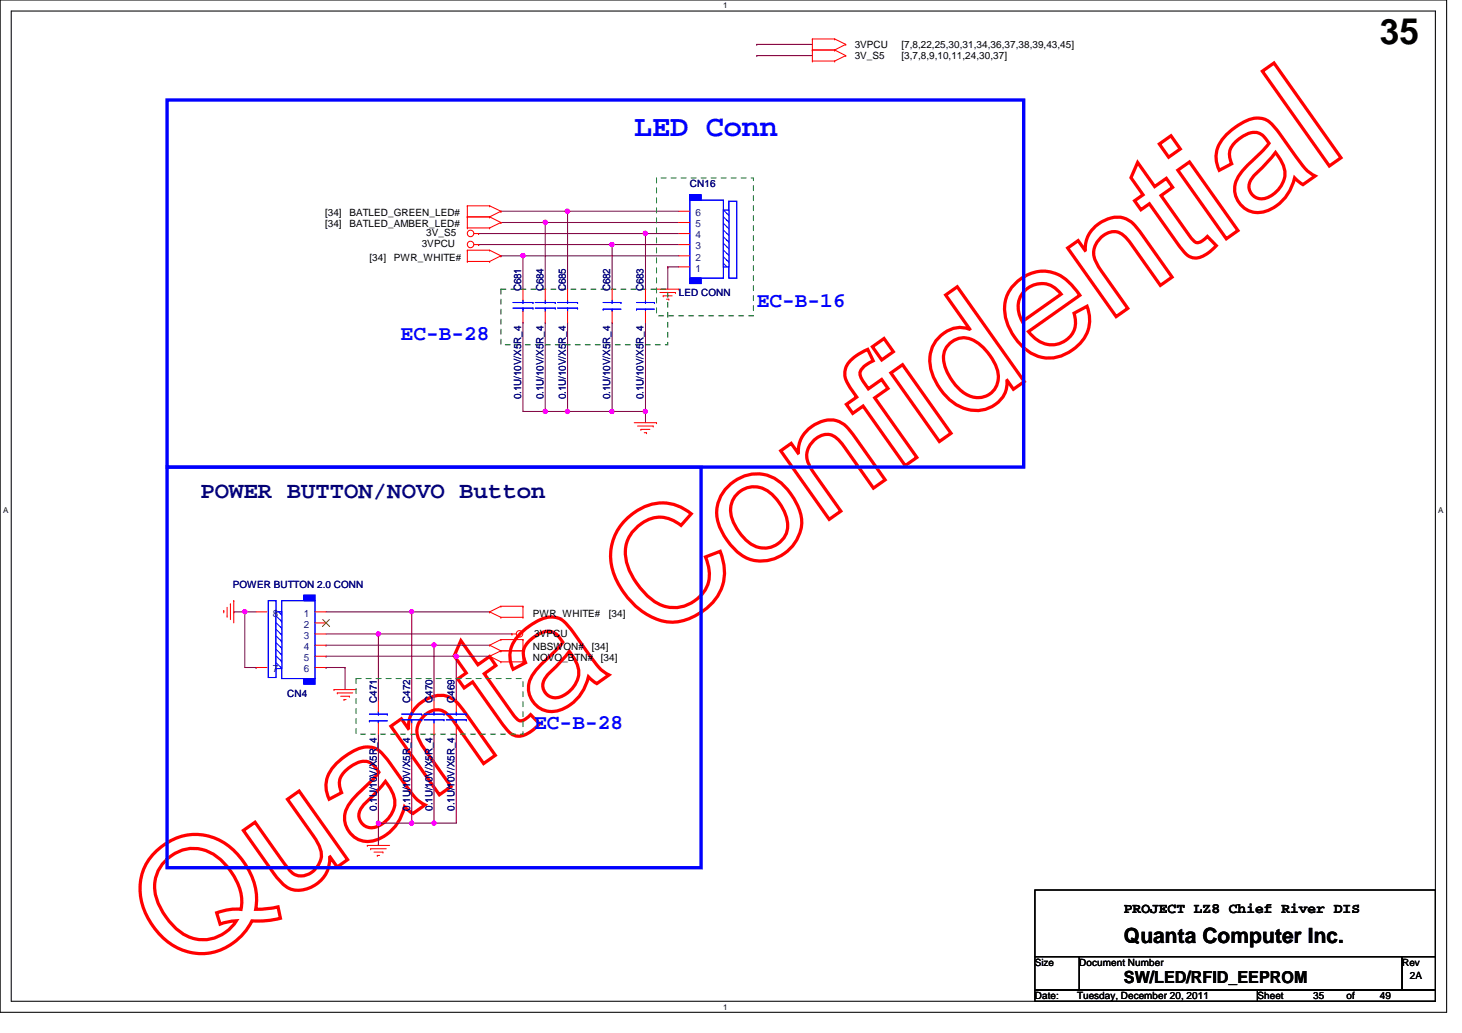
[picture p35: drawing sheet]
<svg xmlns="http://www.w3.org/2000/svg" width="297mm" height="210mm" viewBox="0 0 297 210" stroke-linecap="round" stroke-linejoin="round" font-family="sans-serif">
<defs><g id="words">
<text font-size="32.9" fill="#f00" x="36.6" y="198.7" transform="rotate(-35 36.6 198.7)">Quanta Confidential</text>
<text font-size="7.2" x="280.3" y="8.9">35</text>
<text font-size="6.1" fill="#00f" x="128.9" y="27.7">LED Conn</text>
<text font-size="4.7" fill="#000080" x="40.7" y="101.1">POWER BUTTON/NOVO Button</text>
<g font-size="4.3" fill="#00f">
<text x="153.8" y="62.3">EC-B-16</text>
<text x="81.4" y="69.1">EC-B-28</text>
<text x="108.5" y="148.2">EC-B-28</text>
</g>
<text font-size="4.3" x="228.3" y="191.6">Quanta Computer Inc.</text>
<text font-size="3.4" x="228.3" y="199.8">SW/LED/RFID_EEPROM</text>
<text font-size="2.9" x="228.3" y="185.5">PROJECT LZ8 Chief River DIS</text>
<g font-size="2">
<text x="173.6" y="9.8">3VPCU</text>
<text x="183.1" y="9.8">[7,8,22,25,30,31,34,36,37,38,39,43,45]</text>
<text x="173.6" y="12.1">3V_S5</text>
<text x="183.1" y="12.1">[3,7,8,9,10,11,24,30,37]</text>
<text x="66" y="43.9">[34]</text>
<text x="66" y="46.2">[34]</text>
<text x="71" y="43.9">BATLED_GREEN_LED#</text>
<text x="71" y="46.2">BATLED_AMBER_LED#</text>
<text x="75.1" y="53">[34]</text>
<text x="80" y="53">PWR_WHITE#</text>
<text x="85.7" y="50.2">3VPCU</text>
<text x="86.6" y="48">3V_S5</text>
<text x="108.3" y="125.3">PWR_WHITE#</text>
<text x="123.7" y="125.3">[34]</text>
<text x="108.5" y="129.4">3VPCU</text>
<text x="108.3" y="132.1">NBSWON#</text>
<text x="108.3" y="134.4">NOVO_BTN#</text>
<text x="120.3" y="132.1">[34]</text>
<text x="122.1" y="134.4">[34]</text>
<text x="210.3" y="196.3">Size</text>
<text x="219.3" y="196.3">Document Number</text>
<text x="284.9" y="196.3">Rev</text>
<text x="210.3" y="203.1">Date:</text>
<text x="218.9" y="203.1">Tuesday, December 20, 2011</text>
<text x="255.5" y="203.1">Sheet</text>
<text x="266.8" y="203.1">35</text>
<text x="273.6" y="203.1">of</text>
<text x="280.3" y="203.1">49</text>
<text x="286.4" y="199">2A</text>
</g>
<g font-size="2" fill="#000080">
<text x="140.2" y="38.1">CN16</text>
<text x="105.9" y="59.2" transform="rotate(-90 105.9 59.2)">C681</text>
<text x="110.4" y="59.2" transform="rotate(-90 110.4 59.2)">C684</text>
<text x="115" y="59.2" transform="rotate(-90 115 59.2)">C685</text>
<text x="124" y="59.2" transform="rotate(-90 124 59.2)">C682</text>
<text x="130.8" y="59.2" transform="rotate(-90 130.8 59.2)">C683</text>
<text x="137.9" y="60.2">LED CONN</text>
<text x="105.9" y="81.2" transform="rotate(-90 105.9 81.2)">0.1U/10V/X5R_4</text>
<text x="110.4" y="81.2" transform="rotate(-90 110.4 81.2)">0.1U/10V/X5R_4</text>
<text x="115" y="81.2" transform="rotate(-90 115 81.2)">0.1U/10V/X5R_4</text>
<text x="124" y="81.2" transform="rotate(-90 124 81.2)">0.1U/10V/X5R_4</text>
<text x="130.8" y="81.2" transform="rotate(-90 130.8 81.2)">0.1U/10V/X5R_4</text>
<text x="47.3" y="119.4">POWER BUTTON 2.0 CONN</text>
<text x="58.3" y="141.6">CN4</text>
<text x="76.5" y="142.8" transform="rotate(-90 76.5 142.8)">C471</text>
<text x="83.3" y="142.8" transform="rotate(-90 83.3 142.8)">C472</text>
<text x="87.8" y="142.8" transform="rotate(-90 87.8 142.8)">C470</text>
<text x="92.4" y="142.8" transform="rotate(-90 92.4 142.8)">C469</text>
<text x="76.5" y="164.8" transform="rotate(-90 76.5 164.8)">0.1U/10V/X5R_4</text>
<text x="83.3" y="164.8" transform="rotate(-90 83.3 164.8)">0.1U/10V/X5R_4</text>
<text x="87.8" y="164.8" transform="rotate(-90 87.8 164.8)">0.1U/10V/X5R_4</text>
<text x="92.4" y="164.8" transform="rotate(-90 92.4 164.8)">0.1U/10V/X5R_4</text>
</g>
<g font-size="2" fill="#004080">
<text x="141.3" y="46.2">5</text>
<text x="141.3" y="43.9">6</text>
<text x="141.3" y="53">2</text>
<text x="141.3" y="50.7">3</text>
<text x="141.3" y="48.4">4</text>
<text x="141.3" y="55.2">1</text>
<text x="55.4" y="125.3">8</text>
<text x="61.7" y="125.3">1</text>
<text x="61.7" y="127.6">2</text>
<text x="61.7" y="129.8">3</text>
<text x="55.4" y="136.6">7</text>
<text x="61.7" y="132.1">4</text>
<text x="61.7" y="134.3">5</text>
<text x="61.7" y="136.6">6</text>
</g>
<g font-size="1.6">
<text x="146.9" y="1.7">1</text>
<text x=".6" y="104.3">A</text>
<text x="292.2" y="104.3">A</text>
<text x="146.9" y="205.1">1</text>
</g>
</g></defs>
<path d="M0 0h293.9v205.7h-293.9zM2.3 2.2h289.3v201.3h-289.3z" fill="none" stroke="#000" stroke-width=".21"/>
<g fill="#fff">
<path d="M146.9 .3h.9v1.8h-.9z"/>
<path d="M146.9 203.7h.9v1.8h-.9z"/>
<path d="M.6 102.8h1.1v1.8h-1.1z"/>
<path d="M292.2 102.8h1.1v1.8h-1.1z"/>
</g>
<path d="M153.8 9h.1M153.8 11.3h.1M153.8 9h11.3M153.8 11.3h11.3M106.3 52h.1M106.3 52h31.6" fill="none" stroke="#800040" stroke-width=".21"/>
<circle cx="106.3" cy="51.9" r=".43" fill="#f0f"/>
<circle cx="106.3" cy="51.9" r=".43" fill="none" stroke="#f0f" stroke-width=".21"/>
<g fill="none" stroke="#800040" stroke-width=".21">
<path d="M101.8 52h.1M101.8 52h4.5M106.3 52h.1M106.3 52v6.8M110.8 45.2h.1M110.8 45.2h27.1M115.3 42.9h.1M115.3 42.9h22.6M124.4 49.7h.1M124.4 49.7h13.5M131.1 47.5h.1M131.1 47.5h6.8"/>
<path d="M135.7 54.2h.1M135.7 54.2h2.2M135.7 54.2v4.6M106.3 65.5h.1M106.3 65.5v18.1M110.8 65.5h.1M110.8 65.5v18.1M115.3 65.5h.1M115.3 65.5v18.1M124.4 65.5h.1M124.4 65.5v18.1M131.1 83.6h.1"/>
<path d="M131.1 83.6v2.3M88.2 131.1h.1M88.2 131.1h11.3"/>
</g>
<circle cx="88.2" cy="131.1" r=".43" fill="#f0f"/>
<circle cx="88.2" cy="131.1" r=".43" fill="none" stroke="#f0f" stroke-width=".21"/>
<path d="M92.7 133.3h.1M92.7 133.3h6.8" fill="none" stroke="#800040" stroke-width=".21"/>
<circle cx="92.7" cy="133.3" r=".44" fill="#f0f"/>
<circle cx="92.7" cy="133.3" r=".44" fill="none" stroke="#f0f" stroke-width=".21"/>
<g fill="none" stroke="#800040" stroke-width=".21">
<path d="M66.2 135.6h.1M66.2 131.1h.1M66.2 133.3h.1M66.2 135.6h3.9M66.2 131.1h22M66.2 133.3h26.5M70.1 135.6h.1M70.1 135.6v4.5M88.2 131.1h.1M88.2 131.1v11.3M92.7 133.3h.1M92.7 133.3v9.1"/>
<path d="M83.6 149.2h.1M83.6 149.2v18.1"/>
</g>
<circle cx="83.6" cy="167.3" r=".43" fill="#f0f"/>
<circle cx="83.6" cy="167.3" r=".43" fill="none" stroke="#f0f" stroke-width=".21"/>
<path d="M88.2 149.2h.1M88.2 149.2v18.1" fill="none" stroke="#800040" stroke-width=".21"/>
<circle cx="88.2" cy="167.3" r=".43" fill="#f0f"/>
<circle cx="88.2" cy="167.3" r=".43" fill="none" stroke="#f0f" stroke-width=".21"/>
<path d="M76.9 167.3h.1M76.9 167.3v4.5" fill="none" stroke="#800040" stroke-width=".21"/>
<circle cx="76.9" cy="167.3" r=".43" fill="#f0f"/>
<circle cx="76.9" cy="167.3" r=".43" fill="none" stroke="#f0f" stroke-width=".21"/>
<path d="M110.8 45.2h.1M110.8 45.2v13.6M83.6 124.3h.1M83.6 124.3v18.1M92.7 149.2h.1M92.7 149.2v18.1" fill="none" stroke="#800040" stroke-width=".21"/>
<circle cx="110.8" cy="45.2" r=".43" fill="#f0f"/>
<circle cx="110.8" cy="45.2" r=".43" fill="none" stroke="#f0f" stroke-width=".21"/>
<path d="M101.8 45.2h.1M101.8 45.2h9M115.3 42.9h.1M115.3 42.9v15.9" fill="none" stroke="#800040" stroke-width=".21"/>
<circle cx="115.3" cy="42.9" r=".44" fill="#f0f"/>
<circle cx="115.3" cy="42.9" r=".44" fill="none" stroke="#f0f" stroke-width=".21"/>
<path d="M101.8 42.9h.1M101.8 42.9h13.5M124.4 49.7h.1M124.4 49.7v9.1" fill="none" stroke="#800040" stroke-width=".21"/>
<circle cx="124.3" cy="49.7" r=".43" fill="#f0f"/>
<circle cx="124.3" cy="49.7" r=".43" fill="none" stroke="#f0f" stroke-width=".21"/>
<path d="M97.2 49.7h.1M97.2 49.7h27.2M131.1 47.5h.1M131.1 47.5v11.3" fill="none" stroke="#800040" stroke-width=".21"/>
<circle cx="131.1" cy="47.4" r=".44" fill="#f0f"/>
<circle cx="131.1" cy="47.4" r=".44" fill="none" stroke="#f0f" stroke-width=".21"/>
<path d="M97.2 47.5h.1M97.2 47.5h33.9M66.2 128.8h10.7M76.9 128.8h.1" fill="none" stroke="#800040" stroke-width=".21"/>
<circle cx="76.9" cy="128.8" r=".43" fill="#f0f"/>
<circle cx="76.9" cy="128.8" r=".43" fill="none" stroke="#f0f" stroke-width=".21"/>
<path d="M66.2 124.3h17.4M83.6 124.3h.1" fill="none" stroke="#800040" stroke-width=".21"/>
<circle cx="83.6" cy="124.3" r=".43" fill="#f0f"/>
<circle cx="83.6" cy="124.3" r=".43" fill="none" stroke="#f0f" stroke-width=".21"/>
<g fill="none" stroke="#800040" stroke-width=".21">
<path d="M106.3 83.6h4.5M110.8 83.6h.1M76.9 128.8h.1M76.9 128.8v13.6M76.9 128.8h27.1M83.6 124.3h15.9M99.5 124.3h.1M104 128.8h.1M76.9 149.2v18.1M76.9 167.3h.1M76.9 167.3h15.8M83.6 167.3h.1"/>
<path d="M88.2 167.3h.1"/>
</g>
<circle cx="110.8" cy="83.6" r=".43" fill="#f0f"/>
<circle cx="110.8" cy="83.6" r=".43" fill="none" stroke="#f0f" stroke-width=".21"/>
<path d="M131.1 65.5h.1M131.1 65.5v18.1M110.8 83.6h4.5M115.3 83.6h.1" fill="none" stroke="#800040" stroke-width=".21"/>
<circle cx="115.3" cy="83.6" r=".44" fill="#f0f"/>
<circle cx="115.3" cy="83.6" r=".44" fill="none" stroke="#f0f" stroke-width=".21"/>
<path d="M115.3 83.6h9.1M124.4 83.6h.1" fill="none" stroke="#800040" stroke-width=".21"/>
<circle cx="124.3" cy="83.6" r=".43" fill="#f0f"/>
<circle cx="124.3" cy="83.6" r=".43" fill="none" stroke="#f0f" stroke-width=".21"/>
<path d="M124.4 83.6h6.7M131.1 83.6h.1" fill="none" stroke="#800040" stroke-width=".21"/>
<circle cx="131.1" cy="83.6" r=".43" fill="#f0f"/>
<circle cx="131.1" cy="83.6" r=".43" fill="none" stroke="#f0f" stroke-width=".21"/>
<path d="M49.7 124.3h.1M49.7 124.3h2.3M49.7 124.3v11.3" fill="none" stroke="#800040" stroke-width=".21"/>
<circle cx="49.7" cy="124.3" r=".43" fill="#f0f"/>
<circle cx="49.7" cy="124.3" r=".43" fill="none" stroke="#f0f" stroke-width=".21"/>
<path d="M47.5 124.3h.1M47.5 124.3h2.2M49.7 135.6h2.3M52 135.6h.1" fill="none" stroke="#800040" stroke-width=".21"/>
<g fill="none" stroke="#f00" stroke-width=".21">
<path d="M165.1 10.2h.1M165.1 7.9h.1M165.1 12.4h.1M165.1 7.9h4.5M165.1 10.2h4.5M165.1 7.9v4.5M165.1 12.4h4.5M169.6 7.9h.1M169.6 10.2h.1M169.6 12.4h.1M169.6 7.9l2.2 1.1M169.6 10.2l2.2 1.1"/>
<path d="M171.8 9h.1M171.8 11.3h.1M171.8 9l-2.2 1.2M171.8 11.3l-2.2 1.1M95 53.1h.1M95 50.8h.1M95 44.1h.1M95 41.8h.1M95 46.3h.1M95 53.1h4.5M95 41.8v4.5M95 50.8v2.3"/>
<path d="M95 50.8h4.5M95 44.1h4.5M95 41.8h4.5M95 46.3h4.5M96.3 47.5h.9M96.3 49.7h.9M97.2 47.5h.1M97.2 49.7h.1M99.5 53.1h.1M99.5 50.8h.1M99.5 44.1h.1M99.5 41.8h.1"/>
<path d="M99.5 46.3h.1M99.5 50.8l2.3 1.2M99.5 41.8l2.3 1.1M99.5 44.1l2.3 1.1M101.8 52h.1M101.8 42.9h.1M101.8 45.2h.1M101.8 52l-2.3 1.1M101.8 42.9l-2.3 1.2M101.8 45.2l-2.3 1.1M106.3 58.8v2.2M133.4 58.8h4.5"/>
<path d="M134.1 59.4h3.1M137.2 59.4h.1M137.9 58.8h.1M106.3 63.3v2.2M134.7 60.1h.1M134.7 60.1h1.9M135.4 60.8h.5M135.9 60.8h.1M128.9 85.9h4.5M129.5 86.6h3.2M130.2 87.2h.1M130.2 87.2h1.8"/>
<path d="M130.9 87.9h.5M131.4 87.9h.1M132.7 86.6h.1M133.4 85.9h.1M45.5 124.1h.1M45.5 124.1v.4M46.1 125.2h.1M46.1 123.4v1.8M46.8 122.7h.1M46.8 122.7v3.2M47.5 122h.1M47.5 122v4.6"/>
<path d="M99.5 131.1h.1M99.5 133.3h.1M99.5 124.3h.1M99.5 131.1l2.3 1.1M99.5 133.3l2.3 1.2M99.5 124.3l2.3 1.1M101.8 132.2h.1M101.8 130h.1M101.8 134.5h.1M101.8 125.4h.1M101.8 123.2h.1M101.8 132.2h4.5"/>
<path d="M101.8 130h4.5M101.8 130l-2.3 1.1M101.8 134.5h4.5M101.8 132.2l-2.3 1.1M101.8 125.4h4.5M101.8 123.2h4.5M101.8 123.2l-2.3 1.1M104 128.8h.1M104 128.8h.9M106.3 132.2h.1M106.3 130h.1M106.3 134.5h.1"/>
<path d="M106.3 125.4h.1M106.3 123.2h.1M106.3 123.2v2.2M106.3 130v4.5M67.9 140.1h.1M67.9 140.1h4.4M68.5 140.8h.1M68.5 140.8h3.2M69.2 141.5h1.8M69.9 142.2h.1M69.9 142.2h.4M71 141.5h.1"/>
<path d="M76.9 142.4v2.3M76.9 146.9v2.3M88.2 142.4v2.3M88.2 146.9v2.3M74.6 171.8h.1M74.6 171.8h4.6M75.3 172.5h.1M75.3 172.5h3.2M76 173.1h1.8M76.7 173.8h.1M76.7 173.8h.4M77.8 173.1h.1"/>
<circle cx="95.6" cy="47.4" r=".66"/>
<circle cx="95.6" cy="49.7" r=".66"/>
<circle cx="105.5" cy="128.8" r=".66"/>
</g>
<path d="M210.3 180.8h81.3v13.6h-81.3zM210.3 194.4h9v6.8h-9zM219.3 194.4h65.6v6.8h-65.6zM284.9 194.4h6.7v6.8h-6.7zM210.3 201.2h45.2v2.3h-45.2zM255.5 201.2h36.1v2.3h-36.1z" fill="none" stroke="#000" stroke-width=".21"/>
<path d="M33.9 20.3h174.1v74.6h-174.1zM33.9 94.9h108.5v81.4h-108.5z" fill="none" stroke="#00f" stroke-width=".68"/>
<path d="M133.4 36.2h19.7v28h-19.7zM101.8 58.8h33.9v11.3h-33.9zM72.3 137.9h34v11.3h-34z" fill="none" stroke="#008000" stroke-width=".2" stroke-dasharray="1 1 1 1 1 1 1 1"/>
<g fill="none" stroke="#00f" stroke-width=".21">
<path d="M140.2 40.7h6.8v15.8h-6.8zM148.1 40.9h1.6v15.6h-1.6zM104.2 62.6h4.1M104.2 61.5h4.1M106.3 61.5h.1M106.3 62.6h.1M106.3 61v.5M106.3 62.6v.7M108.3 62.6h.1M108.3 61.5h.1M75.1 146.5h.1M75.1 145.1h3.6"/>
<path d="M75.1 146.5h3.6M76.9 146.5h.1M76.9 145.1h.1M76.9 144.7v.4M76.9 146.5v.4M78.7 145.1h.1M86.1 146.3h4.1M86.1 145.1h4.1M88.2 145.1h.1M88.2 146.3h.1M88.2 144.7v.4M88.2 146.3v.6"/>
<path d="M90.2 146.3h.1M90.2 145.1h.1"/>
</g>
<path d="M147 42.7h1.1v11.5h-1.1z" fill-rule="evenodd" fill="#fff"/>
<path d="M147 42.7h1.1v11.5h-1.1z" fill-rule="evenodd" fill="#00f"/>
<path d="M147 42.7h1.1v11.5h-1.1z" fill="none" stroke="#00f" stroke-width=".21"/>
<path d="M140.2 39.5h2.2v1.2h-2.2z" fill-rule="evenodd" fill="#00f"/>
<path d="M140.2 39.5h2.2v1.2h-2.2z" fill="none" stroke="#00f" stroke-width=".21"/>
<path d="M140.2 56.5h2.2v1.1h-2.2z" fill-rule="evenodd" fill="#00f"/>
<path d="M140.2 56.5h2.2v1.1h-2.2zM140.2 40.7h6.8v15.8h-6.8zM148.1 40.9h1.6v15.6h-1.6z" fill="none" stroke="#00f" stroke-width=".21"/>
<path d="M147 42.7h1.1v11.5h-1.1z" fill-rule="evenodd" fill="#fff"/>
<path d="M147 42.7h1.1v11.5h-1.1z" fill-rule="evenodd" fill="#00f"/>
<path d="M147 42.7h1.1v11.5h-1.1z" fill="none" stroke="#00f" stroke-width=".21"/>
<path d="M140.2 39.5h2.2v1.2h-2.2z" fill-rule="evenodd" fill="#00f"/>
<path d="M140.2 39.5h2.2v1.2h-2.2z" fill="none" stroke="#00f" stroke-width=".21"/>
<path d="M140.2 56.5h2.2v1.1h-2.2z" fill-rule="evenodd" fill="#00f"/>
<g fill="none" stroke="#00f" stroke-width=".21">
<path d="M140.2 56.5h2.2v1.1h-2.2zM108.8 62.6h4M108.8 61.5h4M110.8 61.5h.1M110.8 62.6h.1M110.8 61v.5M110.8 62.6v.7M112.8 62.6h.1M112.8 61.5h.1M113.3 62.6h4M113.3 61.5h4M115.3 61.5h.1"/>
<path d="M115.3 62.6h.1M115.3 61v.5M115.3 62.6v.7M117.3 62.6h.1M117.3 61.5h.1M129.3 62.8h.1M129.3 61.5h3.7M129.3 62.8h3.7M131.1 61.5h.1M131.1 62.8h.1M131.1 61v.5M131.1 62.8v.5"/>
<path d="M133 61.5h.1M54.5 122h1.6v15.7h-1.6zM57.2 122h6.8v15.9h-6.8zM81.6 146.3h4.1M81.6 145.1h4.1M83.6 145.1h.1M83.6 146.3h.1M83.6 144.7v.4M83.6 146.3v.6M85.7 146.3h.1M85.7 145.1h.1"/>
</g>
<g fill="none" stroke="#f00" stroke-width=".21">
<path d="M110.8 58.8v2.2M115.3 58.8v2.2M131.1 58.8v2.2M137.9 54.2h2.3M137.9 52h2.3M137.9 49.7h2.3M137.9 47.5h2.3M137.9 45.2h2.3M137.9 42.9h2.3M110.8 63.3v2.2M115.3 63.3v2.2M131.1 63.3v2.2"/>
<path d="M83.6 142.4v2.3M83.6 146.9v2.3"/>
</g>
<path d="M56.1 124.3h1.1v11.5h-1.1z" fill-rule="evenodd" fill="#fff"/>
<path d="M56.1 124.3h1.1v11.5h-1.1z" fill-rule="evenodd" fill="#00f"/>
<path d="M56.1 124.3h1.1v11.5h-1.1z" fill="none" stroke="#00f" stroke-width=".21"/>
<path d="M61.7 137.9h2.3v1.1h-2.3z" fill-rule="evenodd" fill="#00f"/>
<path d="M61.7 137.9h2.3v1.1h-2.3z" fill="none" stroke="#00f" stroke-width=".21"/>
<path d="M61.7 120.9h2.3v1.1h-2.3z" fill-rule="evenodd" fill="#00f"/>
<path d="M54.5 122h1.6v15.7h-1.6zM57.2 122h6.8v15.9h-6.8zM61.7 120.9h2.3v1.1h-2.3z" fill="none" stroke="#00f" stroke-width=".21"/>
<path d="M56.1 124.3h1.1v11.5h-1.1z" fill-rule="evenodd" fill="#fff"/>
<path d="M56.1 124.3h1.1v11.5h-1.1z" fill-rule="evenodd" fill="#00f"/>
<path d="M56.1 124.3h1.1v11.5h-1.1z" fill="none" stroke="#00f" stroke-width=".21"/>
<path d="M61.7 137.9h2.3v1.1h-2.3z" fill-rule="evenodd" fill="#00f"/>
<path d="M61.7 137.9h2.3v1.1h-2.3z" fill="none" stroke="#00f" stroke-width=".21"/>
<path d="M61.7 120.9h2.3v1.1h-2.3z" fill-rule="evenodd" fill="#00f"/>
<g fill="none" stroke="#00f" stroke-width=".21">
<path d="M122.6 62.8h.1M122.6 62.8h3.5M122.6 61.5h3.5M124.4 61.5h.1M124.4 62.8h.1M124.4 61v.5M124.4 62.8v.5M126.1 61.5h.1M61.7 120.9h2.3v1.1h-2.3zM90.7 146.3h4M90.7 145.1h4M92.7 145.1h.1"/>
<path d="M92.7 146.3h.1M92.7 144.7v.4M92.7 146.3v.6M94.7 146.3h.1M94.7 145.1h.1"/>
</g>
<path d="M124.4 58.8v2.2M124.4 63.3v2.2M52 124.3h2.3M52 135.6h2.3M64 124.3h2.2M64 126.6h2.2M64 128.8h2.2M64 131.1h2.2M64 133.3h2.2M64 135.6h2.2M92.7 142.4v2.3M92.7 146.9v2.3" fill="none" stroke="#f00" stroke-width=".21"/>
<path d="M65.6 125.9l1.4 1.4M66.9 125.9l-1.4 1.4" fill="none" stroke="#804000" stroke-width=".2"/>
<circle cx="106.3" cy="51.9" r=".43" fill="#f0f"/>
<circle cx="106.3" cy="51.9" r=".43" fill="none" stroke="#f0f" stroke-width=".21"/>
<circle cx="88.2" cy="131.1" r=".43" fill="#f0f"/>
<circle cx="88.2" cy="131.1" r=".43" fill="none" stroke="#f0f" stroke-width=".21"/>
<circle cx="92.7" cy="133.3" r=".44" fill="#f0f"/>
<circle cx="92.7" cy="133.3" r=".44" fill="none" stroke="#f0f" stroke-width=".21"/>
<circle cx="83.6" cy="167.3" r=".43" fill="#f0f"/>
<circle cx="83.6" cy="167.3" r=".43" fill="none" stroke="#f0f" stroke-width=".21"/>
<circle cx="88.2" cy="167.3" r=".43" fill="#f0f"/>
<circle cx="88.2" cy="167.3" r=".43" fill="none" stroke="#f0f" stroke-width=".21"/>
<circle cx="76.9" cy="167.3" r=".43" fill="#f0f"/>
<circle cx="76.9" cy="167.3" r=".43" fill="none" stroke="#f0f" stroke-width=".21"/>
<circle cx="110.8" cy="45.2" r=".43" fill="#f0f"/>
<circle cx="110.8" cy="45.2" r=".43" fill="none" stroke="#f0f" stroke-width=".21"/>
<circle cx="115.3" cy="42.9" r=".44" fill="#f0f"/>
<circle cx="115.3" cy="42.9" r=".44" fill="none" stroke="#f0f" stroke-width=".21"/>
<circle cx="124.3" cy="49.7" r=".43" fill="#f0f"/>
<circle cx="124.3" cy="49.7" r=".43" fill="none" stroke="#f0f" stroke-width=".21"/>
<circle cx="131.1" cy="47.4" r=".44" fill="#f0f"/>
<circle cx="131.1" cy="47.4" r=".44" fill="none" stroke="#f0f" stroke-width=".21"/>
<circle cx="76.9" cy="128.8" r=".43" fill="#f0f"/>
<circle cx="76.9" cy="128.8" r=".43" fill="none" stroke="#f0f" stroke-width=".21"/>
<circle cx="83.6" cy="124.3" r=".43" fill="#f0f"/>
<circle cx="83.6" cy="124.3" r=".43" fill="none" stroke="#f0f" stroke-width=".21"/>
<circle cx="110.8" cy="83.6" r=".43" fill="#f0f"/>
<circle cx="110.8" cy="83.6" r=".43" fill="none" stroke="#f0f" stroke-width=".21"/>
<circle cx="115.3" cy="83.6" r=".44" fill="#f0f"/>
<circle cx="115.3" cy="83.6" r=".44" fill="none" stroke="#f0f" stroke-width=".21"/>
<circle cx="124.3" cy="83.6" r=".43" fill="#f0f"/>
<circle cx="124.3" cy="83.6" r=".43" fill="none" stroke="#f0f" stroke-width=".21"/>
<circle cx="131.1" cy="83.6" r=".43" fill="#f0f"/>
<circle cx="131.1" cy="83.6" r=".43" fill="none" stroke="#f0f" stroke-width=".21"/>
<circle cx="49.7" cy="124.3" r=".43" fill="#f0f"/>
<circle cx="49.7" cy="124.3" r=".43" fill="none" stroke="#f0f" stroke-width=".21"/>
<use href="#words"/>
</svg>
